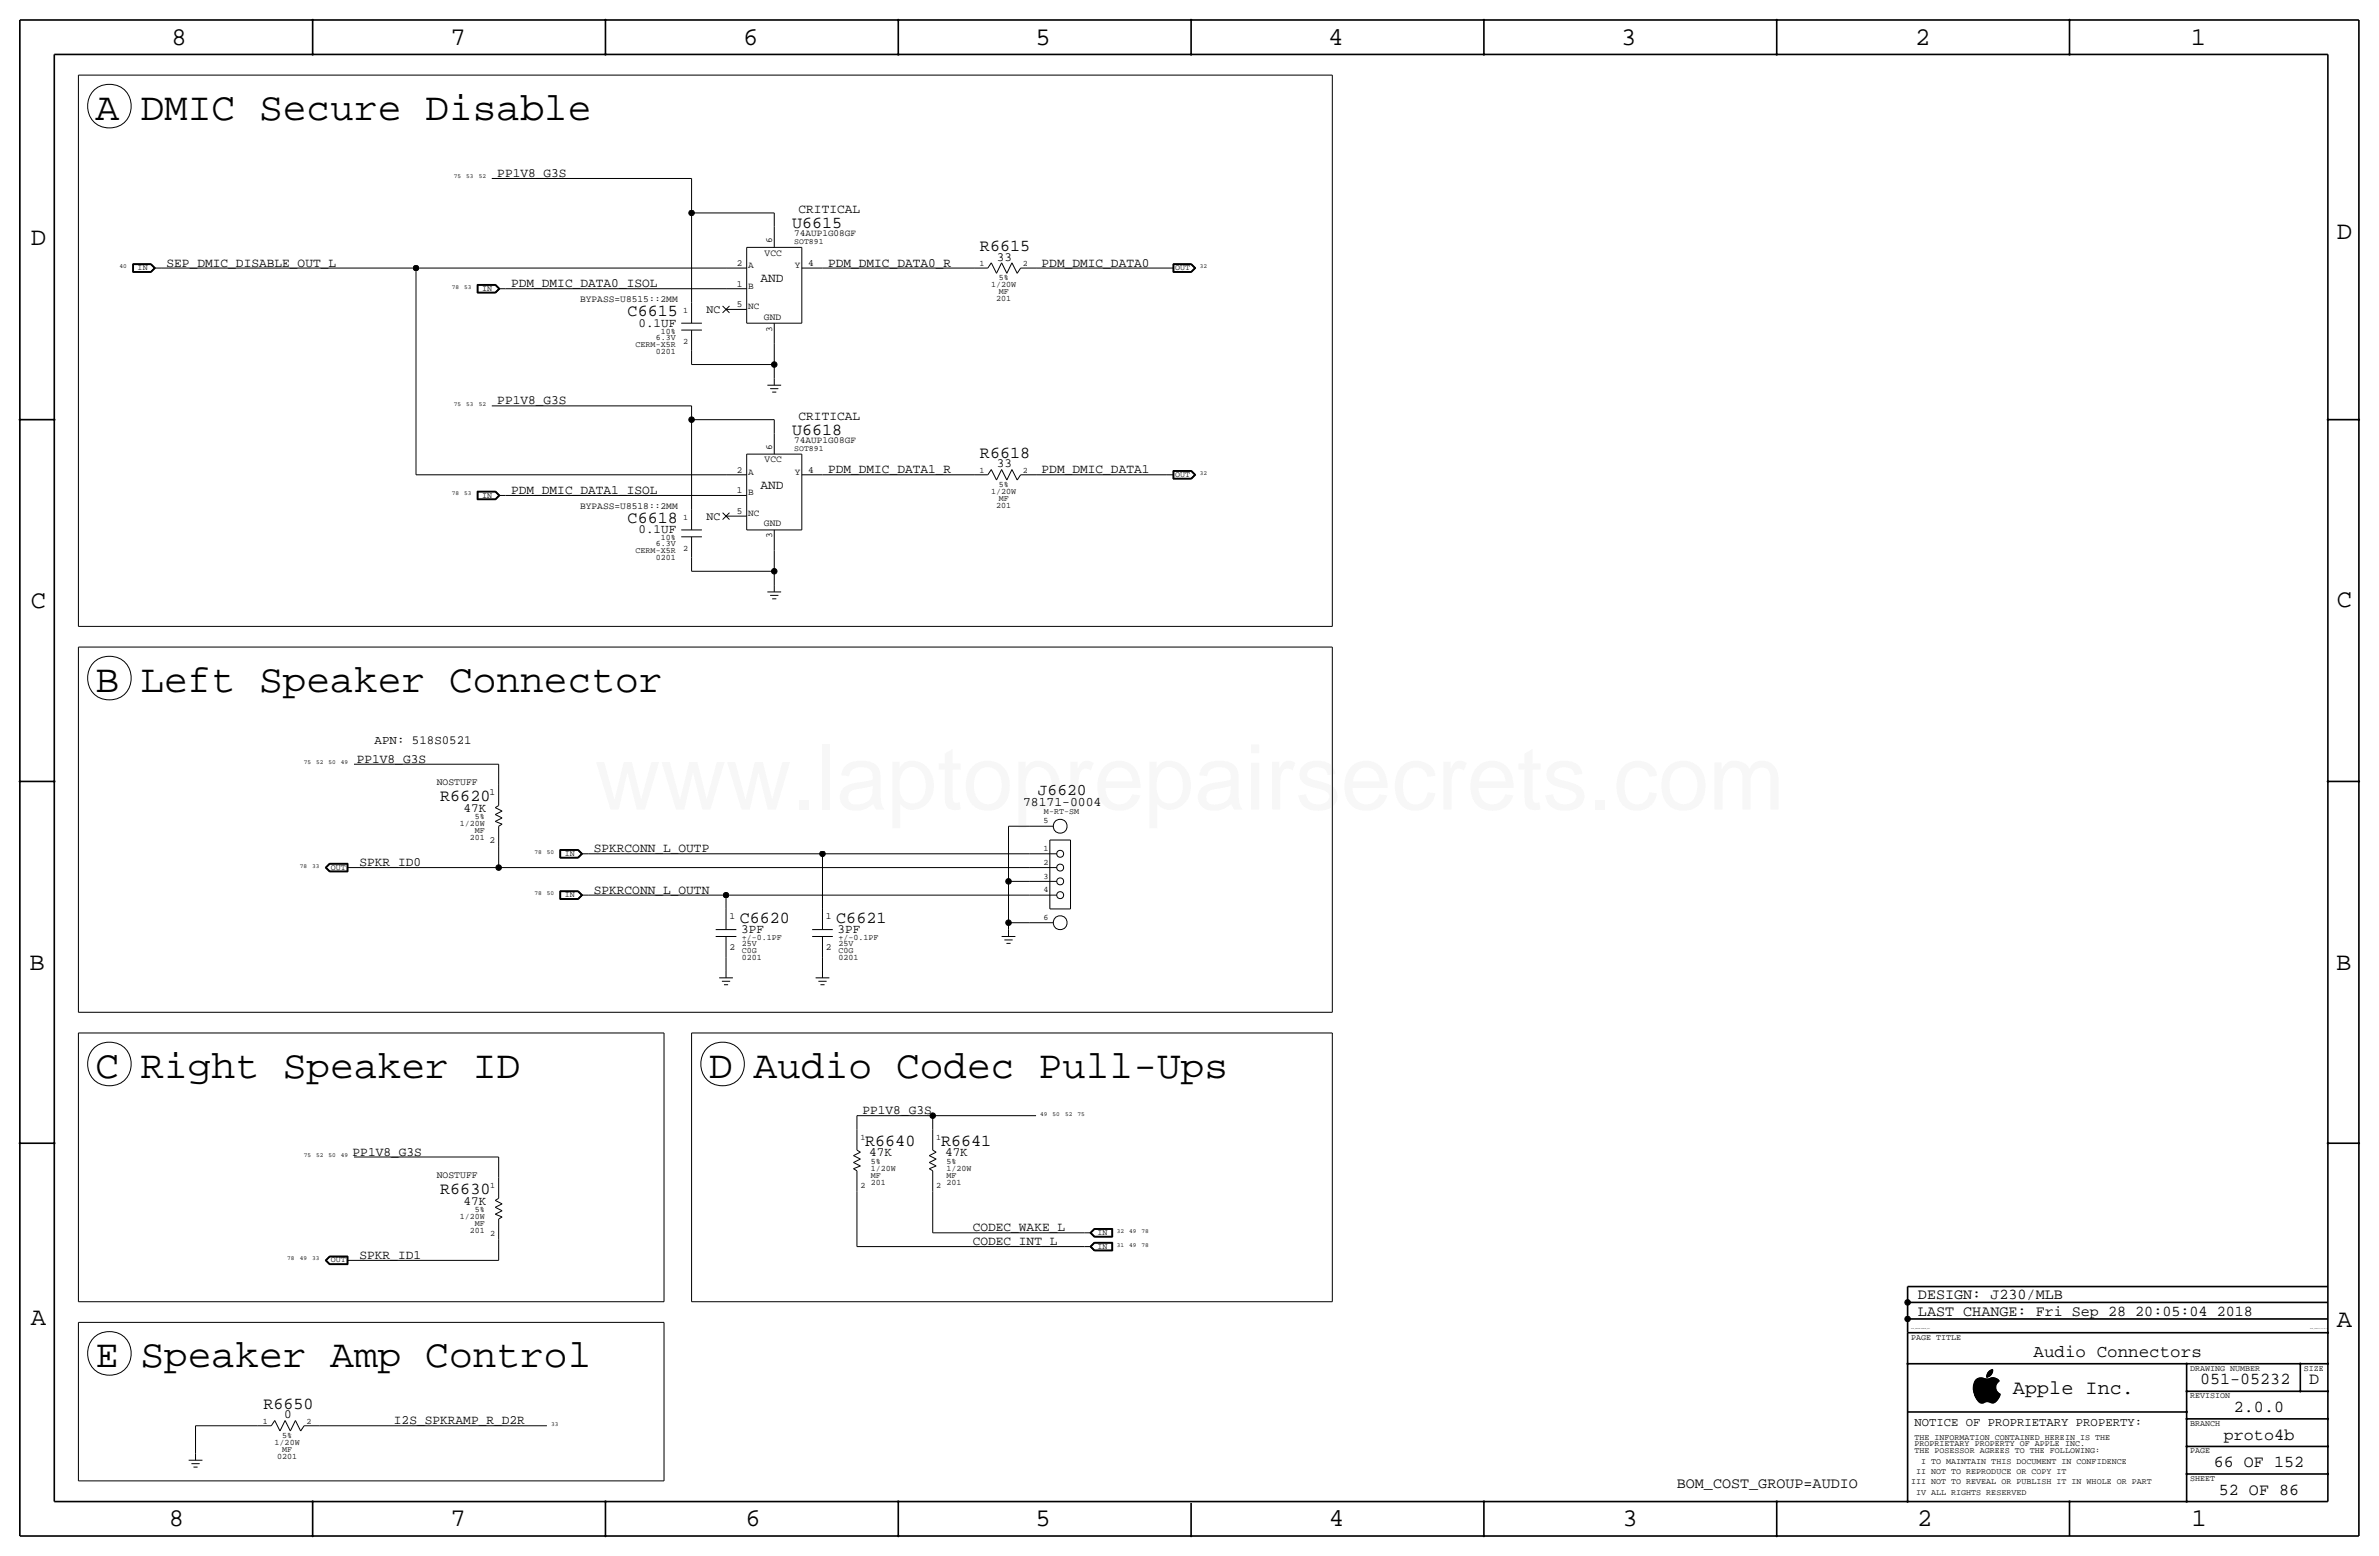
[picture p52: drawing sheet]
<svg xmlns="http://www.w3.org/2000/svg" width="877mm" height="574mm" viewBox="0 0 877 574" stroke-linecap="round" stroke-linejoin="round" font-family="sans-serif">
<defs><g id="words">
<text font-size="33.5" fill="#f00" x="219.3" y="298.4">www.laptoprepairsecrets.com</text>
<g font-size="14.6">
<text x="35.3" y="44.2">A DMIC Secure Disable</text>
<text x="35.3" y="255">B Left Speaker Connector</text>
<text x="35.3" y="397.3">C Right Speaker ID</text>
<text x="261.3" y="397.3">D Audio Codec Pull-Ups</text>
<text x="35.3" y="503.9">E Speaker Amp Control</text>
</g>
<g font-size="9.4">
<text x="63.2" y="16.5">8</text>
<text x="166.1" y="16.5">7</text>
<text x="274" y="16.5">6</text>
<text x="381.7" y="16.5">5</text>
<text x="489.7" y="16.5">4</text>
<text x="597.6" y="16.5">3</text>
<text x="706.1" y="16.5">2</text>
<text x="807.7" y="16.5">1</text>
<text x="861.5" y="88.1">D</text>
<text x="11.4" y="90.4">D</text>
<text x="11.4" y="224.3">C</text>
<text x="861.5" y="223.8">C</text>
<text x="10.9" y="357.6">B</text>
<text x="861.3" y="357.4">B</text>
<text x="11.4" y="488.4">A</text>
<text x="861.5" y="489.2">A</text>
<text x="62.2" y="562.6">8</text>
<text x="166.1" y="562.6">7</text>
<text x="274.8" y="562.6">6</text>
<text x="381.7" y="562.6">5</text>
<text x="489.9" y="562.6">4</text>
<text x="598.1" y="562.6">3</text>
<text x="706.8" y="562.6">2</text>
<text x="807.9" y="562.6">1</text>
</g>
<text font-size="7.4" x="742.1" y="513.9">Apple Inc.</text>
<text font-size="6.5" x="749.7" y="500.1">Audio Connectors</text>
<g font-size="6.2">
<text x="292.1" y="84.1">U6615</text>
<text x="361.3" y="92.5">R6615</text>
<text x="231.4" y="116.6">C6615</text>
<text x="292.1" y="160.3">U6618</text>
<text x="361.3" y="168.6">R6618</text>
<text x="231.4" y="192.8">C6618</text>
<text x="162.3" y="295.4">R6620</text>
<text x="272.7" y="340.1">C6620</text>
<text x="308.3" y="340.1">C6621</text>
<text x="319" y="422.4">R6640</text>
<text x="346.9" y="422.4">R6641</text>
<text x="162.3" y="440.2">R6630</text>
<text x="811.1" y="510.3">051-05232</text>
<text x="851.3" y="510.3">D</text>
<text x="97.1" y="519.2">R6650</text>
<text x="823.6" y="520.4">2.0.0</text>
<text x="819.9" y="530.6">proto4b</text>
<text x="816.2" y="540.8">66 OF 152</text>
<text x="818" y="550.9">52 OF 86</text>
</g>
<text font-size="6" x="382.6" y="292.9">J6620</text>
<g font-size="5.6">
<text x="707.1" y="478.8">DESIGN: J230/MLB</text>
<text x="707.1" y="484.9">LAST CHANGE: Fri Sep 28 20:05:04 2018</text>
<text x="618.2" y="548.4">BOM_COST_GROUP=AUDIO</text>
</g>
<text font-size="4.8" x="377.2" y="296.9">78171-0004</text>
<g font-size="4.7">
<text x="183.3" y="65.3">PP1V8_G3S</text>
<text x="294.4" y="78.5">CRITICAL</text>
<text x="61.4" y="98.3">SEP_DMIC_DISABLE_OUT_L</text>
<text x="305.3" y="98.3">PDM_DMIC_DATA0_R</text>
<text x="367.5" y="96">33</text>
<text x="384" y="98.3">PDM_DMIC_DATA0</text>
<text x="188.4" y="105.9">PDM_DMIC_DATA0_ISOL</text>
<text x="280.4" y="103.9">AND</text>
<text x="235.4" y="120.4">0.1UF</text>
<text x="183.3" y="149.1">PP1V8_G3S</text>
<text x="294.4" y="154.7">CRITICAL</text>
<text x="367.5" y="172.2">33</text>
<text x="305.3" y="174.5">PDM_DMIC_DATA1_R</text>
<text x="384" y="174.5">PDM_DMIC_DATA1</text>
<text x="188.4" y="182.1">PDM_DMIC_DATA1_ISOL</text>
<text x="280.4" y="180.1">AND</text>
<text x="235.4" y="196.6">0.1UF</text>
<text x="131.5" y="281.2">PP1V8_G3S</text>
<text x="170.9" y="299.2">47K</text>
<text x="218.9" y="314.2">SPKRCONN_L_OUTP</text>
<text x="132.5" y="319.3">SPKR_ID0</text>
<text x="218.9" y="329.4">SPKRCONN_L_OUTN</text>
<text x="273.2" y="343.9">3PF</text>
<text x="308.8" y="343.9">3PF</text>
<text x="318" y="410.7">PP1V8_G3S</text>
<text x="130" y="426">PP1V8_G3S</text>
<text x="320.5" y="426.2">47K</text>
<text x="348.4" y="426.2">47K</text>
<text x="170.9" y="444">47K</text>
<text x="358.6" y="453.9">CODEC_WAKE_L</text>
<text x="358.6" y="459">CODEC_INT_L</text>
<text x="132.5" y="464.1">SPKR_ID1</text>
<text x="104.7" y="522.7">0</text>
<text x="145.2" y="525">I2S_SPKRAMP_R_D2R</text>
</g>
<text font-size="4.6" x="138.1" y="274.1">APN: 518S0521</text>
<text font-size="4.5" x="705.8" y="525.5">NOTICE OF PROPRIETARY PROPERTY:</text>
<g font-size="4.3">
<text x="260.5" y="115.3">NC</text>
<text x="260.5" y="191.5">NC</text>
</g>
<g font-size="3.6">
<text x="161" y="289.3">NOSTUFF</text>
<text x="161" y="434.1">NOSTUFF</text>
</g>
<g font-size="3.5">
<text x="284.7" y="89.7" transform="rotate(-90 284.7 89.7)">6</text>
<text x="292.8" y="87.1">74AUP1G08GF</text>
<text x="281.9" y="94.2">VCC</text>
<text x="271.7" y="98">2</text>
<text x="275.8" y="98.8">A</text>
<text x="293" y="98.8">Y</text>
<text x="297.9" y="98">4</text>
<text x="271.7" y="105.7">1</text>
<text x="275.8" y="106.4">B</text>
<text x="213.8" y="111.5">BYPASS=U8515::2MM</text>
<text x="271.7" y="113.3">5</text>
<text x="275.8" y="114">NC</text>
<text x="281.6" y="117.8">GND</text>
<text x="284.7" y="122.2" transform="rotate(-90 284.7 122.2)">3</text>
<text x="284.7" y="165.9" transform="rotate(-90 284.7 165.9)">6</text>
<text x="292.8" y="163.3">74AUP1G08GF</text>
<text x="281.9" y="170.4">VCC</text>
<text x="271.7" y="174.2">2</text>
<text x="275.8" y="175">A</text>
<text x="293" y="175">Y</text>
<text x="297.9" y="174.2">4</text>
<text x="271.7" y="181.9">1</text>
<text x="275.8" y="182.6">B</text>
<text x="213.8" y="187.7">BYPASS=U8518::2MM</text>
<text x="271.7" y="189.5">5</text>
<text x="275.8" y="190.2">NC</text>
<text x="281.6" y="194">GND</text>
<text x="284.7" y="198.4" transform="rotate(-90 284.7 198.4)">3</text>
<text x="180.5" y="293.1">1</text>
<text x="180.5" y="310.9">2</text>
<text x="268.9" y="338.8">1</text>
<text x="304.5" y="338.8">1</text>
<text x="268.9" y="350.3">2</text>
<text x="304.5" y="350.3">2</text>
</g>
<g font-size="3.1">
<text x="50.7" y="99.6">IN</text>
<text x="361.1" y="98">1</text>
<text x="377.1" y="98">2</text>
<text x="433.3" y="99.6">OUT</text>
<text x="177.7" y="107.2">IN</text>
<text x="365.4" y="105.9">1/20W</text>
<text x="368.2" y="103.4">5%</text>
<text x="367.3" y="111">201</text>
<text x="368.2" y="108.5">MF</text>
<text x="251.8" y="115.3">1</text>
<text x="241.7" y="125.2">6.3V</text>
<text x="243.6" y="122.9">10%</text>
<text x="234.3" y="127.8">CERM-X5R</text>
<text x="241.7" y="130.3">0201</text>
<text x="251.8" y="126.7">2</text>
<text x="361.1" y="174.2">1</text>
<text x="368.2" y="179.6">5%</text>
<text x="377.1" y="174.2">2</text>
<text x="433.3" y="175.8">OUT</text>
<text x="177.7" y="183.4">IN</text>
<text x="365.4" y="182.1">1/20W</text>
<text x="368.2" y="184.7">MF</text>
<text x="251.8" y="191.5">1</text>
<text x="367.3" y="187.2">201</text>
<text x="234.3" y="204">CERM-X5R</text>
<text x="241.7" y="201.4">6.3V</text>
<text x="243.6" y="199.1">10%</text>
<text x="251.8" y="202.9">2</text>
<text x="241.7" y="206.5">0201</text>
<text x="384.9" y="300">M-RT-SM</text>
<text x="169.5" y="304.5">1/20W</text>
<text x="175.1" y="302">5%</text>
<text x="384.7" y="303.5">5</text>
<text x="173.2" y="309.6">201</text>
<text x="175.1" y="307.1">MF</text>
<text x="208.2" y="315.5">IN</text>
<text x="384.7" y="313.7">1</text>
<text x="121.9" y="320.5">OUT</text>
<text x="384.7" y="323.8">3</text>
<text x="384.7" y="318.8">2</text>
<text x="384.7" y="328.9">4</text>
<text x="208.2" y="330.7">IN</text>
<text x="384.7" y="339.1">6</text>
<text x="273.5" y="346.5">+/-0.1PF</text>
<text x="309.1" y="346.5">+/-0.1PF</text>
<text x="273.5" y="351.3">C0G</text>
<text x="273.5" y="348.7">25V</text>
<text x="273.5" y="353.8">0201</text>
<text x="309.1" y="348.7">25V</text>
<text x="309.1" y="351.3">C0G</text>
<text x="309.1" y="353.8">0201</text>
<text x="317.2" y="420.1">1</text>
<text x="345.1" y="420.1">1</text>
<text x="321" y="431.5">1/20W</text>
<text x="321" y="429">5%</text>
<text x="348.9" y="431.5">1/20W</text>
<text x="348.9" y="429">5%</text>
<text x="180.7" y="437.9">1</text>
<text x="317.2" y="437.9">2</text>
<text x="321" y="436.6">201</text>
<text x="321" y="434.1">MF</text>
<text x="345.1" y="437.9">2</text>
<text x="348.9" y="436.6">201</text>
<text x="348.9" y="434.1">MF</text>
<text x="169.5" y="449.3">1/20W</text>
<text x="175.1" y="446.8">5%</text>
<text x="173.2" y="454.4">201</text>
<text x="175.1" y="451.9">MF</text>
<text x="180.7" y="455.7">2</text>
<text x="404.6" y="455.2">IN</text>
<text x="404.6" y="460.2">IN</text>
<text x="121.9" y="465.3">OUT</text>
<text x="704.5" y="493.8">PAGE TITLE</text>
<text x="807.4" y="505.2">DRAWING NUMBER</text>
<text x="849.3" y="505.2">SIZE</text>
<text x="807.4" y="515.4">REVISION</text>
<text x="96.9" y="524.8">1</text>
<text x="113" y="524.8">2</text>
<text x="807.4" y="525.5">BRANCH</text>
<text x="101.2" y="532.6">1/20W</text>
<text x="104" y="530.1">5%</text>
<text x="705.8" y="533.1">PROPRIETARY PROPERTY OF APPLE INC.</text>
<text x="705.8" y="530.6">THE INFORMATION CONTAINED HEREIN IS THE</text>
<text x="102.2" y="537.7">0201</text>
<text x="104" y="535.2">MF</text>
<text x="705.8" y="535.7">THE POSESSOR AGREES TO THE FOLLOWING:</text>
<text x="708.2" y="539.5">I TO MAINTAIN THIS DOCUMENT IN CONFIDENCE</text>
<text x="807.4" y="535.7">PAGE</text>
<text x="706.4" y="543.3">II NOT TO REPRODUCE OR COPY IT</text>
<text x="807.4" y="545.8">SHEET</text>
<text x="704.5" y="547.1">III NOT TO REVEAL OR PUBLISH IT IN WHOLE OR PART</text>
<text x="706.4" y="550.9">IV ALL RIGHTS RESERVED</text>
</g>
<g font-size="3">
<text x="292.8" y="89.9">SOT891</text>
<text x="292.8" y="166.1">SOT891</text>
</g>
<g font-size="2.3">
<text x="167.3" y="65.8">75</text>
<text x="171.9" y="65.8">53</text>
<text x="176.5" y="65.8">52</text>
<text x="44.1" y="98.8">40</text>
<text x="442.4" y="98.8">32</text>
<text x="166.5" y="106.4">78</text>
<text x="171.1" y="106.4">53</text>
<text x="167.3" y="149.6">75</text>
<text x="171.9" y="149.6">53</text>
<text x="176.5" y="149.6">52</text>
<text x="442.4" y="175">32</text>
<text x="166.5" y="182.6">78</text>
<text x="171.1" y="182.6">53</text>
<text x="112" y="281.7">75</text>
<text x="116.5" y="281.7">52</text>
<text x="121.1" y="281.7">50</text>
<text x="125.7" y="281.7">49</text>
<text x="197" y="314.7">78</text>
<text x="201.6" y="314.7">50</text>
<text x="110.5" y="319.8">78</text>
<text x="115.1" y="319.8">33</text>
<text x="197" y="329.9">78</text>
<text x="201.6" y="329.9">50</text>
<text x="383.5" y="411.2">49</text>
<text x="388.1" y="411.2">50</text>
<text x="392.6" y="411.2">52</text>
<text x="397.2" y="411.2">75</text>
<text x="112" y="426.5">75</text>
<text x="116.5" y="426.5">52</text>
<text x="121.1" y="426.5">50</text>
<text x="125.7" y="426.5">49</text>
<text x="411.7" y="454.4">32</text>
<text x="416.3" y="454.4">49</text>
<text x="420.9" y="454.4">78</text>
<text x="411.7" y="459.5">31</text>
<text x="416.3" y="459.5">49</text>
<text x="420.9" y="459.5">78</text>
<text x="105.9" y="464.6">78</text>
<text x="110.5" y="464.6">49</text>
<text x="115.1" y="464.6">33</text>
<text x="203.1" y="525.5">33</text>
</g>
<g font-size=".5">
<text x="704.5" y="490">SYNC_MASTER=AHAAGE_AUD</text>
<text x="851.6" y="490">SYNC_DATE=04/19/2017</text>
</g>
</g></defs>
<g fill="none" stroke="#000" stroke-width=".37">
<path d="M28.9 27.7h462.3zM28.9 27.7v203.2zM491.2 27.7v203.2zM181.3 65.8h73.7zM255 78.5h30.4zM255 65.8v12.7zM255 78.5v33zM285.4 78.5v5.1zM48.9 97.2v3.2zM48.9 97.2h6.8zM49 97.3h6.7zM49 97.3v3z"/>
<path d="M49.1 97.4h6.5zM49.1 97.4v2.8zM49.2 97.5h6.4zM49.2 97.5v2.6zM55.6 97.5l1.2 1.3zM55.6 97.4l1.4 1.4zM55.7 97.3l1.4 1.5zM55.7 97.2l1.6 1.6zM56.8 98.8h2.6zM59.4 98.8h94zM153.4 98.8v76.2zM153.4 98.8h114.3z"/>
<path d="M267.7 98.8h7.6zM275.3 91.2h20.3zM275.3 91.2v27.9zM285.4 83.6v7.6zM295.6 91.2v27.9zM295.6 98.8h7.6zM303.2 98.8h55.9zM359.1 98.8h5.1zM365.5 96.9l1.9 3.8zM365.5 96.9l-1.3 1.9zM369.3 96.9l-1.9 3.8zM369.3 96.9l1.9 3.8z"/>
<path d="M373.1 96.9l-1.9 3.8zM373.1 96.9l1.9 3.8zM376.3 98.8h5.7zM376.3 98.8l-1.3 1.9zM382 98.8h48.2zM430.2 98.8h2.6zM432.5 97.2v3.2zM432.5 97.2h6.8zM432.6 97.3h6.6zM432.6 97.3v3zM432.7 97.4h6.5zM432.7 97.4v2.8z"/>
<path d="M432.8 97.5h6.3zM432.8 97.5v2.6zM439.1 97.5l1.3 1.3zM439.2 97.4l1.3 1.4zM439.2 97.3l1.5 1.5zM439.3 97.2l1.5 1.6zM440.4 98.8l-1.3 1.3zM48.9 100.4h6.8zM49 100.3h6.7zM49.1 100.2h6.5zM49.2 100.1h6.4zM55.6 100.1l1.2-1.3z"/>
<path d="M55.6 100.2l1.4-1.4zM55.7 100.3l1.5-1.5zM55.7 100.4l1.6-1.6zM175.9 104.9v3.1zM175.9 108h6.8zM175.9 104.9h6.8zM176 105h6.7zM176 105v2.9zM176 107.9h6.7zM176.1 105.1v2.7zM176.1 107.8h6.5zM176.1 105.1h6.5z"/>
<path d="M176.2 105.2h6.4zM176.2 105.2v2.5zM176.2 107.7h6.4zM182.6 105.2l1.2 1.2zM182.6 107.7l1.2-1.3zM182.6 107.8l1.4-1.4zM182.6 105.1l1.4 1.3zM182.7 107.9l1.4-1.5zM182.7 105l1.4 1.4zM182.7 104.9l1.6 1.5zM182.7 108l1.6-1.6zM183.8 106.4h2.6z"/>
<path d="M186.4 106.4h81.3zM251.2 119.1h7.6zM255 111.5v7.6zM266.4 115.3l2.5-2.5zM266.4 112.8l2.5 2.5zM267.7 114h7.6zM267.7 106.4h7.6zM275.3 119.1h20.3zM285.4 119.1v7.6zM432.5 100.4h6.8zM432.6 100.3h6.6zM432.7 100.2h6.5z"/>
<path d="M432.8 100.1h6.3zM439.2 100.2l1.3-1.4zM439.2 100.3l1.5-1.5zM439.3 100.4l1.5-1.6zM251.2 121.7h7.6zM255 134.4h30.4zM255 129.3v5.1zM255 121.7v7.6zM285.4 126.7v7.7zM285.4 134.4v5zM285.4 139.4v2.6zM181.3 149.6h73.7z"/>
<path d="M255 154.7h30.4zM255 149.6v5.1zM255 154.7v33zM282.9 142h5.1zM283.9 143.3h3.1zM284.7 144.5h1.5zM285.4 154.7v5.1zM285.4 159.8v7.6zM153.4 175h114.3zM267.7 175h7.6zM275.3 167.4h20.3zM275.3 167.4v27.9z"/>
<path d="M295.6 167.4v27.9zM295.6 175h7.6zM303.2 175h55.9zM359.1 175h5.1zM365.5 173.1l1.9 3.8zM365.5 173.1l-1.3 1.9zM369.3 173.1l-1.9 3.8zM369.3 173.1l1.9 3.8zM373.1 173.1l-1.9 3.8zM373.1 173.1l1.9 3.8zM376.3 175h5.7zM376.3 175l-1.3 1.9z"/>
<path d="M382 175h48.2zM430.2 175h2.6zM432.5 176.6h6.8zM432.5 173.4v3.2zM432.5 173.4h6.8zM432.6 173.5h6.6zM432.6 173.5v3zM432.6 176.5h6.6zM432.7 173.6h6.5zM432.7 173.6v2.8zM432.7 176.4h6.5zM432.8 173.7h6.3z"/>
<path d="M432.8 173.7v2.6zM432.8 176.3h6.3zM439.1 173.7l1.3 1.3zM439.1 176.3l1.3-1.3zM439.2 176.4l1.3-1.4zM439.2 173.6l1.3 1.4zM439.2 176.5l1.5-1.5zM439.2 173.5l1.5 1.5zM439.3 173.4l1.5 1.6zM439.3 176.6l1.5-1.6zM175.9 181.1v3.1zM175.9 184.2h6.8z"/>
<path d="M175.9 181.1h6.8zM176 181.2h6.7zM176 181.2v2.9zM176 184.1h6.7zM176.1 181.3v2.7zM176.1 184h6.5zM176.1 181.3h6.5zM176.2 181.4h6.4zM176.2 181.4v2.5zM176.2 183.9h6.4zM182.6 181.4l1.2 1.2zM182.6 183.9l1.2-1.3z"/>
<path d="M182.6 184l1.4-1.4zM182.6 181.3l1.4 1.3zM182.7 184.1l1.4-1.5zM182.7 181.2l1.4 1.4zM182.7 181.1l1.6 1.5zM182.7 184.2l1.6-1.6zM183.8 182.6h2.6zM186.4 182.6h81.3zM251.2 197.9h7.6zM251.2 195.3h7.6zM255 187.7v7.6zM255 197.9v7.6z"/>
<path d="M266.4 191.5l2.5-2.5zM266.4 189l2.5 2.5zM267.7 190.2h7.6zM267.7 182.6h7.6zM275.3 195.3h20.3zM285.4 195.3v7.6zM255 210.6h30.4zM255 205.5v5.1zM282.9 218.2h5.1zM283.9 219.5h3.1zM285.4 202.9v7.7zM285.4 210.6v5z"/>
<path d="M285.4 215.6v2.6zM28.9 230.9h462.3zM28.9 238.5h462.3zM28.9 238.5v134.6zM284.7 220.7h1.5zM491.2 238.5v134.6zM130.5 281.7h53.3zM182.6 297.7l1.2-.8zM182.6 297.7l2.5 1.3zM183.8 281.7v7.6zM183.8 289.3v7.6zM119.9 319.8l1.6 1.6z"/>
<path d="M119.9 319.8l1.6-1.6zM120 319.8l1.5 1.5zM120.2 319.8l1.4 1.4zM120.3 319.8l1.3-1.3zM120.3 319.8l1.3 1.3zM121.5 318.2h6.8zM121.5 318.3h6.7zM121.5 318.3l-1.5 1.5zM121.6 318.4l-1.4 1.4zM121.6 318.4h6.5zM121.6 318.5h6.4zM128 318.5v2.6z"/>
<path d="M128 319.8h2.5zM128.1 318.4v2.8zM128.2 318.3v3zM128.3 318.2v3.2zM130.5 319.8h53.3zM182.6 302.8l2.5 1zM182.6 300.2l2.5 1.3zM182.6 302.8l2.5-1.3zM182.6 300.2l2.5-1.2zM183.8 312.2v7.6zM183.8 304.5v7.7zM183.8 304.5l1.3-.7z"/>
<path d="M183.8 319.8h195.6zM206.4 313.1h6.8zM206.4 313.1v3.2zM206.4 316.3h6.8zM206.5 313.2v3zM206.5 316.2h6.7zM206.5 313.2h6.7zM206.6 313.3v2.8zM206.6 316.1h6.5zM206.6 313.3h6.5zM206.7 313.4h6.4zM206.7 313.4v2.6z"/>
<path d="M206.7 316h6.4zM213.1 316l1.2-1.3zM213.1 313.4l1.2 1.3zM213.1 313.3l1.4 1.4zM213.2 316.2l1.4-1.5zM213.2 313.2l1.4 1.5zM213.2 313.1l1.6 1.6zM213.2 316.3l1.6-1.6zM214.3 314.7h2.6zM214.5 314.7l-1.4 1.4zM216.9 314.7h86.3zM303.2 314.7v20.3z"/>
<path d="M303.2 314.7h76.2zM371.8 304.5v20.4zM371.8 304.5h7.6zM379.4 314.7h10.2zM379.4 319.8h10.2zM379.4 304.5h8.9zM387 309.6h7.7zM387 309.6v25.4zM394.7 309.6v25.4zM121.5 321.4h6.8zM121.5 321.3h6.7zM121.6 321.2h6.5z"/>
<path d="M121.6 321.1h6.4zM206.4 328.4h6.8zM206.4 328.4v3.1zM206.4 331.5h6.8zM206.5 328.5v2.9zM206.5 331.4h6.7zM206.5 328.5h6.7zM206.6 328.6v2.7zM206.6 331.3h6.5zM206.6 328.6h6.5zM206.7 328.7h6.4zM206.7 328.7v2.5z"/>
<path d="M206.7 331.2h6.4zM213.1 331.2l1.2-1.3zM213.1 328.7l1.2 1.2zM213.1 331.3l1.4-1.4zM213.1 328.6l1.4 1.3zM213.2 331.4l1.4-1.5zM213.2 328.5l1.4 1.4zM213.2 328.4l1.6 1.5zM213.2 331.5l1.6-1.6zM214.3 329.9h2.6zM216.9 329.9h50.8zM267.7 329.9h111.7z"/>
<path d="M267.7 329.9v5.1zM267.7 335v7.6zM303.2 335v7.6zM371.8 324.9v15.2zM371.8 324.9h7.6zM379.4 329.9h10.2zM379.4 324.9h10.2zM387 335h7.7zM263.9 342.6h7.6zM263.9 345.2h7.6zM267.7 352.8v5.1zM267.7 357.9v2.5z"/>
<path d="M267.7 345.2v7.6zM299.4 345.2h7.6zM299.4 342.6h7.6zM303.2 352.8v5.1zM303.2 357.9v2.5zM303.2 345.2v7.6zM369.3 345.2h5zM370.3 346.5h3zM371 347.7h1.6zM371.8 340.1v2.5zM371.8 342.6v2.6zM371.8 340.1h7.6z"/>
<path d="M379.4 340.1h8.9zM28.9 373.1h462.3zM265.1 360.4h5.1zM266.1 361.7h3.1zM266.9 363h1.5zM300.7 360.4h5.1zM301.7 361.7h3zM302.5 363h1.5zM28.9 380.7h215.9zM28.9 380.7v99.1zM244.8 380.7v99.1zM255 380.7v99.1z"/>
<path d="M255 380.7h236.2zM491.2 380.7v99.1zM315.9 411.2v5.1zM315.9 416.3v7.6zM315.9 411.2h28zM343.9 411.2v5.1zM343.9 411.2h38.1zM343.9 416.3v7.6zM130.5 426.5h53.3zM183.8 426.5v7.6zM183.8 434.1v7.6zM314.7 430.8l1.2 .7z"/>
<path d="M314.7 428.5l2.5 1.3zM314.7 426l2.5 1.2zM314.7 430.8l2.5-1zM314.7 428.5l2.5-1.3zM314.7 426l2.5-1.3zM315.9 439.2v20.3zM315.9 431.5v7.7zM315.9 423.9l1.3 .8zM342.6 430.8l1.3 .7zM342.6 428.5l2.5 1.3zM342.6 426l2.5 1.2zM342.6 430.8l2.5-1z"/>
<path d="M342.6 428.5l2.5-1.3zM342.6 426l2.5-1.3zM343.9 439.2v15.2zM343.9 431.5v7.7zM343.9 423.9l1.2 .8zM182.6 442.5l1.2-.8zM182.6 447.5l2.5 1.1zM182.6 445l2.5 1.3zM182.6 442.5l2.5 1.2zM182.6 447.5l2.5-1.2zM182.6 445l2.5-1.3zM183.8 456.9v7.7z"/>
<path d="M183.8 449.3v7.6zM183.8 449.3l1.3-.7zM315.9 459.5h83.8zM343.9 454.4h55.8zM399.7 459.5h2.6zM399.7 454.4h2.6zM401.8 459.5l1.6 1.6zM401.8 454.4l1.6 1.6zM401.8 459.5l1.6-1.6zM401.8 454.4l1.6-1.6zM402 459.5l1.5-1.5zM402 454.4l1.5-1.5z"/>
<path d="M402 459.5l1.5 1.5zM402 454.4l1.5 1.5zM402.1 459.5l1.4-1.4zM402.1 454.4l1.4-1.4zM402.1 459.5l1.4 1.4zM402.1 454.4l1.4 1.4zM402.3 459.5l1.3 1.3zM402.3 454.4l1.3 1.3zM402.3 459.5l1.3-1.3zM402.3 454.4l1.3-1.3zM403.4 457.9h6.8zM403.4 452.8h6.8z"/>
<path d="M403.4 456h6.8zM403.5 455.9h6.6zM403.5 458h6.6zM403.5 452.9h6.6zM403.5 455.8h6.5zM403.5 458.1h6.5zM403.5 453h6.5zM403.6 455.7h6.3zM403.6 458.2h6.3zM403.6 453.1h6.3zM409.9 458.2v2.6zM409.9 453.1v2.6z"/>
<path d="M410 458.1v2.8zM410 453v2.8zM410.1 458v3zM410.1 452.9v3zM410.2 457.9v3.2zM410.2 452.8v3.2zM28.9 479.8h215.9zM119.9 464.6l1.6 1.5zM119.9 464.6l1.6-1.6zM120 464.6l1.5 1.4zM120 464.6l1.5-1.5zM120.2 464.6l1.4-1.4z"/>
<path d="M120.2 464.6l1.4 1.3zM120.3 464.6l1.3-1.3zM120.3 464.6l1.3 1.2zM121.5 463h6.8zM121.5 466.1h6.8zM121.5 463.1h6.7zM121.5 466h6.7zM121.6 465.9h6.5zM121.6 463.2h6.5zM121.6 463.3h6.4zM121.6 465.8h6.4zM128 463.3v2.5z"/>
<path d="M128 464.6h2.5zM128.1 463.2v2.7zM128.2 463.1v2.9zM128.3 463v3.1zM130.5 464.6h53.3zM255 479.8h236.2zM403.4 461.1h6.8zM403.5 461h6.6zM403.5 460.9h6.5zM403.6 460.8h6.3zM28.9 487.4h215.9zM28.9 487.4v58.4z"/>
<path d="M244.8 487.4v58.4zM727.5 511.7h8.3zM727.5 511.8h8.3zM727.5 511.6h8.3zM727.5 511.9h8.3zM727.5 511.1h8.3zM727.5 512.2h8.4zM727.5 512.4h8.5zM727.5 511.2h8.2zM727.5 511.3h8.2zM727.5 511.5h8.2zM727.5 511.4h8.2z"/>
<path d="M727.5 512h8.3zM727.5 512.1h8.3zM727.5 512.3h8.4zM727.6 512.7h8.5zM727.6 512.5h8.4zM727.6 512.8h8.6zM727.6 510.8h8.2zM727.6 511h8.2zM727.6 510.9h8.2zM727.6 510.7h8.2zM727.6 512.6h8.4zM727.6 513.1h8.8z"/>
<path d="M727.6 512.9h8.6zM727.6 510.6h8.3zM727.6 510.5h8.3zM727.6 513h8.7zM727.7 513.2h8.8zM727.7 510.2h8.3zM727.7 510.4h8.2zM727.7 510.3h8.3zM727.7 513.3h8.9zM727.7 513.4h9.1zM727.7 510.1h8.3zM727.8 510h8.3z"/>
<path d="M727.8 513.6h9.2zM727.8 513.5h9.1zM727.8 509.9h8.4zM727.8 513.8h9.6zM727.8 513.7h9.4zM727.8 509.8h8.5zM727.9 509.6h8.5zM727.9 513.9h9.5zM727.9 509.7h8.4zM727.9 514h9.5zM727.9 514.1h9.5zM728 509.5h8.5z"/>
<path d="M728 514.2h9.4zM728 509.4h8.6zM728 509.3h8.7zM728 514.4h9.3zM728.1 514.5h9.2zM728.1 509.2h8.8zM728.1 509.1h8.9zM728.1 514.6h9.1zM728.2 509h8.8zM728.2 514.7h9zM728.2 514.8h9zM728.3 514.9h8.8z"/>
<path d="M728.3 508.9h8.7zM728.3 508.8h8.6zM728.3 515.1h8.7zM728.3 515h8.8zM728.4 515.2h8.6zM728.4 508.7h8.4zM728.5 515.3h8.4zM728.5 515.4h8.4zM728.5 508.6h8.2zM728.6 515.5h8.2zM728.6 508.5h8zM728.7 515.6h8z"/>
<path d="M728.7 515.7h7.9zM728.7 508.4h7.7zM728.8 515.8h7.8zM728.9 515.9h7.6zM728.9 508.3h3.1zM728.9 516h7.5zM729 516.1h7.3zM729 508.2h2.6zM729.1 516.2h7.1zM729.2 516.3h6.9zM729.2 508.1l1.8-.2a3.7 3.7 0 0 0 3.3-.1 2.44 2.44 0 0 1 2.7 1.3 2.72 2.72 0 0 0 .5 4.8 3.5 3.5 0 0 1-3.1 3.2l-1.6-.4-1.1 .2M729.2 508.1a4.7 4.7 0 0 0-1.2 6.3l1.8 2.6 .8 .2 1-.3"/>
<path d="M729.3 508.1h2.1zM729.3 516.4h6.7zM729.4 516.5h6.5zM729.5 516.6h6.3zM729.6 516.7h2.5zM729.6 507.9h1.4zM729.7 516.8h2.1zM729.8 516.9h1.9zM729.9 517h1.6zM730.2 517.1h1zM732.4 507.4h.8zM732.4 507.6h.4z"/>
<path d="M732.4 507.5h.6zM732.4 507.1h1.3zM732.4 507h1.4zM732.4 507.2h1.2zM732.4 507.3h1zM732.5 506.9h1.4zM732.5 506.8h1.5zM732.5 506.7h1.6zM732.5 506.6h1.7zM732.6 506.5h1.7zM732.6 506.4h1.7zM732.7 506.3h1.7z"/>
<path d="M732.7 506.2h1.7zM732.8 506.1h1.7zM732.8 506h1.7zM732.9 505.9h1.6zM733 505.8h1.6zM733.1 505.7h1.5zM733.1 508.3h3.1zM733.2 505.6h1.4zM733.2 516.7h2.5zM733.3 505.5h1.4zM733.4 505.4h1.3zM733.4 508.2h2.6z"/>
<path d="M733.6 516.8h2zM733.6 505.3h1.1zM733.7 508.1h2.1zM733.7 505.2h1zM733.8 516.9h1.7zM733.9 505.1h.8zM733.9 507.9h1.6zM734 517h1.3zM734.1 505h.6zM734.3 517.1h.7zM734.3 507.8h.8zM734.3 504.9h.4z"/>
<path d="M734.7 504.7a2.81 2.81 0 0 0-2.3 3 2.71 2.71 0 0 0 2.3-2.9M69.5 538.2h5.1zM70.6 539.5h3zM72.1 525.5v10.2zM72.1 525.5h22.8zM72.1 535.7v2.5zM94.9 525.5h5.1zM101.3 523.6l1.9 3.9zM101.3 523.6l-1.3 1.9zM105.1 523.6l-1.9 3.9zM105.1 523.6l1.9 3.9zM108.9 523.6l-1.9 3.9z"/>
<path d="M108.9 523.6l1.9 3.9zM112.1 525.5l-1.3 2zM112.1 525.5h5.7zM117.8 525.5h83.8zM28.9 545.8h215.9zM71.3 540.8h1.5z"/>
<circle cx="40.3" cy="39.2" r="8.1"/>
<circle cx="40.3" cy="250" r="8.1"/>
<circle cx="390.8" cy="304.6" r="2.56"/>
<circle cx="390.9" cy="314.7" r="1.28"/>
<circle cx="390.9" cy="319.8" r="1.28"/>
<circle cx="390.9" cy="330" r="1.28"/>
<circle cx="390.9" cy="324.9" r="1.28"/>
<circle cx="390.8" cy="340.1" r="2.56"/>
<circle cx="40.3" cy="392.2" r="8.1"/>
<circle cx="266.4" cy="392.2" r="8.1"/>
<circle cx="40.3" cy="498.9" r="8.1"/>
</g>
<g fill="none" stroke="#000" stroke-width=".6" stroke-linecap="butt">
<path d="M7.3 7.4v558.8zM7.3 7.4h862.3zM115.3 7.4v12.7zM223.2 7.4v12.7zM331.2 7.4v12.7zM439.1 7.4v12.7zM547.1 7.4v12.7zM655 7.4v12.7zM763 7.4v12.7zM869.6 7.4v558.8zM20 20.1v533.4zM20 20.1h838.2z"/>
<path d="M858.2 20.1v533.4zM7.3 154.7h12.7zM858.2 154.7h11.4zM7.3 288h12.7zM858.2 288h11.4zM7.3 421.4h12.7zM858.2 421.4h11.4zM703.3 474.2h154.9zM703.3 474.2v5.9zM703.3 491.2h154.9zM703.3 480.1h154.9zM703.3 480.1v6.1z"/>
<path d="M703.3 486.2h154.9zM703.3 486.2v5zM703.3 491.2v62.3zM703.3 502.7h154.9zM806.1 502.7v50.8zM806.1 512.8h52.1zM848.1 502.7v10.1zM703.3 520.4h102.8zM806.1 533.1h52.1zM806.1 523h52.1zM20 553.5h838.2zM115.3 553.5v12.7z"/>
<path d="M223.2 553.5v12.7zM331.2 553.5v12.7zM439.1 554v12.2zM547.1 553.5v12.7zM655 553.5v12.7zM763 553.5v12.7zM806.1 543.3h52.1zM7.3 566.2h862.3z"/>
</g>
<g fill="#000" stroke="#000" stroke-width=".37">
<path d="M115.1 7.2h.4v.3h-.4zM115.1 19.9h.4v.3h-.4zM223 7.2h.4v.3h-.4zM223 19.9h.4v.3h-.4zM331 19.9h.4v.3h-.4zM331 7.2h.4v.3h-.4zM438.9 7.2h.4v.3h-.4zM438.9 19.9h.4v.3h-.4zM546.9 7.2h.4v.3h-.4zM546.9 19.9h.4v.3h-.4zM654.8 19.9h.4v.3h-.4zM654.8 7.2h.4v.3h-.4z"/>
<path d="M762.8 19.9h.4v.3h-.4zM762.8 7.2h.4v.3h-.4zM7.1 154.5h.4v.4h-.4zM19.8 154.5h.4v.4h-.4zM858 154.5h.4v.4h-.4zM869.5 154.5h.3v.4h-.3zM7.1 287.9h.4v.3h-.4zM19.8 287.9h.4v.3h-.4zM858 287.9h.4v.3h-.4zM869.5 287.9h.3v.3h-.3zM7.1 421.2h.4v.4h-.4zM19.8 421.2h.4v.4h-.4z"/>
<path d="M858 421.2h.4v.4h-.4zM869.5 421.2h.3v.4h-.3zM858 491.1h.4v.3h-.4zM703.1 502.5h.4v.3h-.4zM806 502.5h.3v.3h-.3zM806 512.7h.3v.3h-.3zM847.9 512.7h.3v.3h-.3zM847.9 502.5h.3v.3h-.3zM858 502.5h.4v.3h-.4zM858 512.7h.4v.3h-.4zM806 520.3h.3v.3h-.3zM806 522.8h.3v.4h-.3z"/>
<path d="M806 533h.3v.3h-.3zM858 522.8h.4v.4h-.4zM858 533h.4v.3h-.4zM115.1 553.3h.4v.3h-.4zM223 553.3h.4v.3h-.4zM331 553.3h.4v.3h-.4zM546.9 553.3h.4v.3h-.4zM654.8 553.3h.4v.3h-.4zM703.1 553.3h.4v.3h-.4zM762.8 553.3h.4v.3h-.4zM806 543.1h.3v.4h-.3zM806 553.3h.3v.3h-.3z"/>
<path d="M858 543.1h.4v.4h-.4zM115.1 566h.4v.3h-.4zM223 566h.4v.3h-.4zM331 566h.4v.3h-.4zM438.9 566h.4v.3h-.4zM546.9 566h.4v.3h-.4zM654.8 566h.4v.3h-.4z"/>
<circle cx="255" cy="78.5" r="1.02"/>
<circle cx="153.4" cy="98.8" r="1.02"/>
<circle cx="285.4" cy="134.4" r="1.02"/>
<circle cx="255" cy="154.7" r="1.02"/>
<circle cx="285.4" cy="210.6" r="1.02"/>
<circle cx="183.8" cy="319.8" r="1.02"/>
<circle cx="303.2" cy="314.7" r="1.02"/>
<circle cx="267.7" cy="329.9" r="1.02"/>
<circle cx="371.8" cy="324.9" r="1.02"/>
<circle cx="371.8" cy="340.1" r="1.02"/>
<circle cx="343.9" cy="411.2" r="1.02"/>
<circle cx="703.3" cy="480.1" r="1.02"/>
<circle cx="703.3" cy="486.2" r="1.02"/>
</g>
<use href="#words"/>
</svg>
